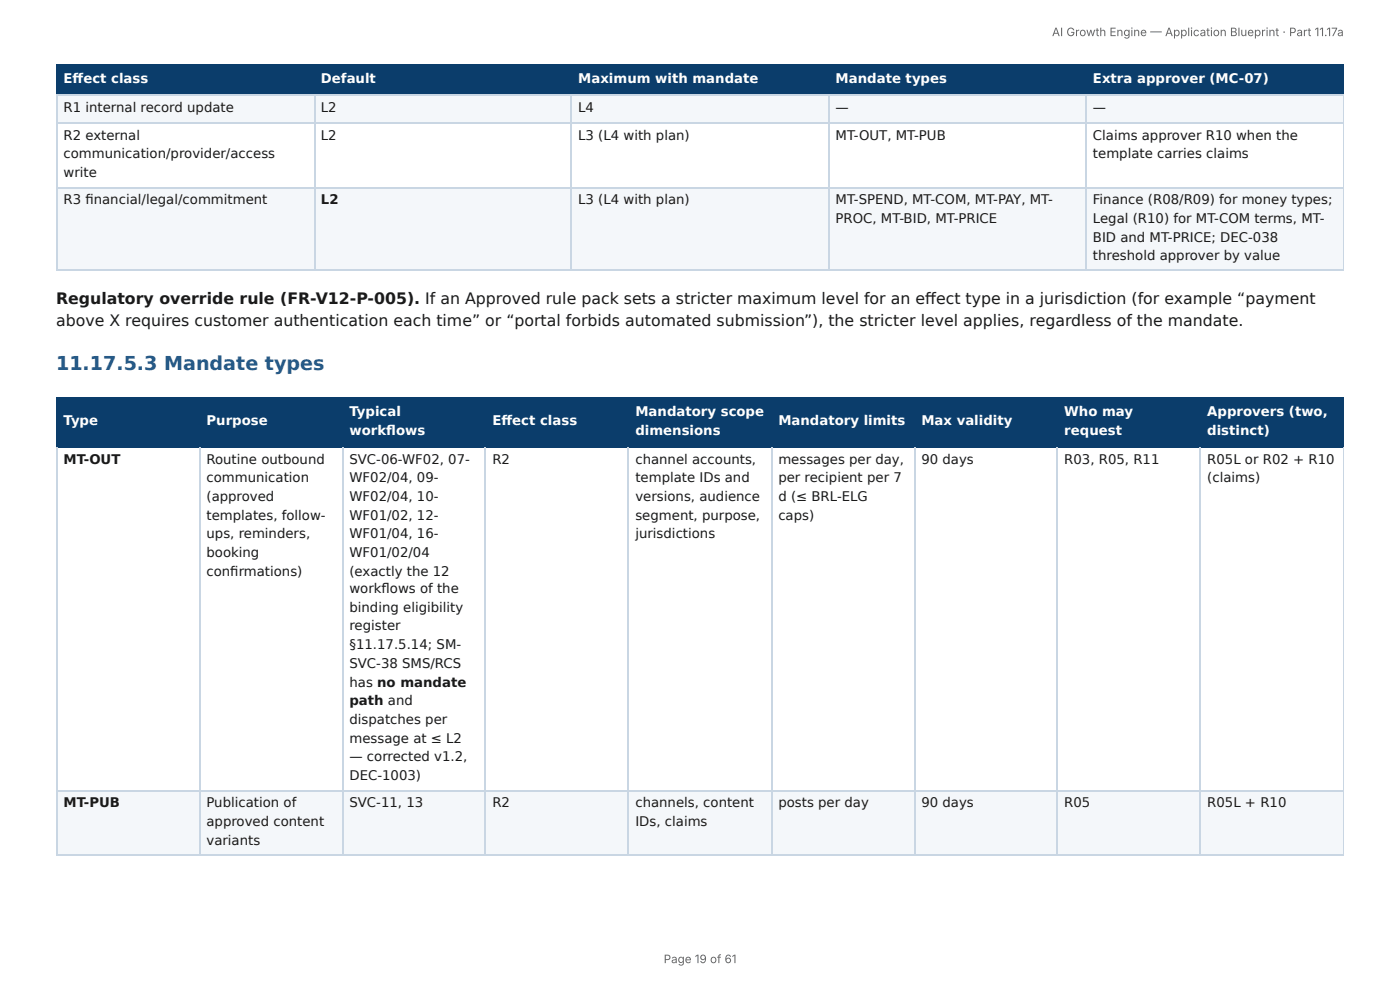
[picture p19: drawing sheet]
<svg xmlns="http://www.w3.org/2000/svg" width="297mm" height="210mm" viewBox="0 0 297 210" stroke-linecap="round" stroke-linejoin="round" font-family="sans-serif">
<defs><g id="words">
<text font-size="4.1" fill="#1f5a8c" x="11.9" y="78.6">11.17.5.3 Mandate types</text>
<g font-size="3.3" fill="#1a1a1a">
<text x="11.9" y="64.6">Regulatory override rule (FR-V12-P-005). If an Approved rule pack sets a stricter maximum level for an eff ect type in a jurisdiction (for example “payment</text>
<text x="11.9" y="69.3">above X requires customer authentication each time” or “portal forbids automated submission”), the stricter level applies, regardless of the mandate.</text>
</g>
<g font-size="2.8" fill="#fff">
<text x="13.5" y="17.7">Eff ect class</text>
<text x="68.2" y="17.7">Default</text>
<text x="122.8" y="17.7">Maximum with mandate</text>
<text x="177.5" y="17.7">Mandate types</text>
<text x="232.1" y="17.7">Extra approver (MC-07)</text>
<text x="74.2" y="88.4">Typical</text>
<text x="135" y="88.4">Mandatory scope</text>
<text x="226" y="88.4">Who may</text>
<text x="256.4" y="88.4">Approvers (two,</text>
<text x="13.5" y="90.2">Type</text>
<text x="43.9" y="90.2">Purpose</text>
<text x="74.2" y="92.3">workfl ows</text>
<text x="104.6" y="90.2">Eff ect class</text>
<text x="135" y="92.3">dimensions</text>
<text x="165.3" y="90.2">Mandatory limits</text>
<text x="195.7" y="90.2">Max validity</text>
<text x="226" y="92.3">request</text>
<text x="256.4" y="92.3">distinct)</text>
</g>
<g font-size="2.8" fill="#1a1a1a">
<text x="13.5" y="23.8">R1 internal record update</text>
<text x="68.2" y="23.8">L2</text>
<text x="122.8" y="23.8">L4</text>
<text x="177.5" y="23.8">—</text>
<text x="232.1" y="23.8">—</text>
<text x="13.5" y="29.6">R2 external</text>
<text x="68.2" y="29.6">L2</text>
<text x="122.8" y="29.6">L3 (L4 with plan)</text>
<text x="177.5" y="29.6">MT-OUT, MT-PUB</text>
<text x="232.1" y="29.6">Claims approver R10 when the</text>
<text x="13.5" y="33.6">communication/provider/access</text>
<text x="232.1" y="33.6">template carries claims</text>
<text x="13.5" y="37.6">write</text>
<text x="13.5" y="43.4">R3 fi nancial/legal/commitment</text>
<text x="68.2" y="43.4">L2</text>
<text x="122.8" y="43.4">L3 (L4 with plan)</text>
<text x="177.5" y="43.4">MT-SPEND, MT-COM, MT-PAY, MT-</text>
<text x="177.5" y="47.4">PROC, MT-BID, MT-PRICE</text>
<text x="232.1" y="43.4">Finance (R08/R09) for money types;</text>
<text x="232.1" y="47.4">Legal (R10) for MT-COM terms, MT-</text>
<text x="232.1" y="51.3">BID and MT-PRICE; DEC-038</text>
<text x="232.1" y="55.3">threshold approver by value</text>
<text x="13.5" y="98.4">MT-OUT</text>
<text x="43.9" y="98.4">Routine outbound</text>
<text x="74.2" y="98.4">SVC-06-WF02, 07-</text>
<text x="104.6" y="98.4">R2</text>
<text x="135" y="98.4">channel accounts,</text>
<text x="165.3" y="98.4">messages per day,</text>
<text x="195.7" y="98.4">90 days</text>
<text x="226" y="98.4">R03, R05, R11</text>
<text x="256.4" y="98.4">R05L or R02 + R10</text>
<text x="43.9" y="102.4">communication</text>
<text x="43.9" y="106.4">(approved</text>
<text x="74.2" y="102.4">WF02/04, 09-</text>
<text x="74.2" y="106.4">WF02/04, 10-</text>
<text x="135" y="102.4">template IDs and</text>
<text x="135" y="106.4">versions, audience</text>
<text x="165.3" y="102.4">per recipient per 7</text>
<text x="165.3" y="106.4">d (≤ BRL-ELG</text>
<text x="256.4" y="102.4">(claims)</text>
<text x="43.9" y="110.3">templates, follow-</text>
<text x="74.2" y="110.3">WF01/02, 12-</text>
<text x="135" y="110.3">segment, purpose,</text>
<text x="165.3" y="110.3">caps)</text>
<text x="43.9" y="114.3">ups, reminders,</text>
<text x="43.9" y="118.3">booking</text>
<text x="74.2" y="114.3">WF01/04, 16-</text>
<text x="74.2" y="118.3">WF01/02/04</text>
<text x="135" y="114.3">jurisdictions</text>
<text x="43.9" y="122.2">confi rmations)</text>
<text x="74.2" y="122.2">(exactly the 12</text>
<text x="74.2" y="125.9">workfl ows of the</text>
<text x="74.2" y="129.9">binding eligibility</text>
<text x="74.2" y="133.9">register</text>
<text x="74.2" y="137.8">§11.17.5.14; SM-</text>
<text x="74.2" y="141.8">SVC-38 SMS/RCS</text>
<text x="74.2" y="145.8">has no mandate</text>
<text x="74.2" y="149.8">path and</text>
<text x="74.2" y="153.7">dispatches per</text>
<text x="74.2" y="157.7">message at ≤ L2</text>
<text x="74.2" y="161.7">— corrected v1.2,</text>
<text x="74.2" y="165.6">DEC-1003)</text>
<text x="13.5" y="171.5">MT-PUB</text>
<text x="43.9" y="171.5">Publication of</text>
<text x="74.2" y="171.5">SVC-11, 13</text>
<text x="104.6" y="171.5">R2</text>
<text x="135" y="171.5">channels, content</text>
<text x="165.3" y="171.5">posts per day</text>
<text x="195.7" y="171.5">90 days</text>
<text x="226" y="171.5">R05</text>
<text x="256.4" y="171.5">R05L + R10</text>
<text x="43.9" y="175.4">approved content</text>
<text x="43.9" y="179.4">variants</text>
<text x="135" y="175.4">IDs, claims</text>
</g>
<g font-size="2.5" fill="#666">
<text x="223.4" y="7.7">AI Growth Engine — Application Blueprint · Part 11.17a</text>
<text x="141" y="204.5">Page 19 of 61</text>
</g>
</g></defs>
<g fill="#0b3d6b">
<path d="M12.2 14h54.5v6.1h-54.5z"/>
<path d="M66.7 14h54.7v6.1h-54.7z"/>
<path d="M121.4 14h54.5v6.1h-54.5z"/>
<path d="M175.9 14h54.8v6.1h-54.8z"/>
<path d="M230.7 14h54.7v6.1h-54.7z"/>
</g>
<g fill="#f4f7fa">
<path d="M12.2 20.1h54.5v5.8h-54.5z"/>
<path d="M66.7 20.1h54.7v5.8h-54.7z"/>
<path d="M121.4 20.1h54.5v5.8h-54.5z"/>
<path d="M175.9 20.1h54.8v5.8h-54.8z"/>
<path d="M230.7 20.1h54.7v5.8h-54.7z"/>
<path d="M12.2 39.7h54.5v17.7h-54.5z"/>
<path d="M66.7 39.7h54.7v17.7h-54.7z"/>
<path d="M121.4 39.7h54.5v17.7h-54.5z"/>
<path d="M175.9 39.7h54.8v17.7h-54.8z"/>
<path d="M230.7 39.7h54.7v17.7h-54.7z"/>
</g>
<path d="M11.9 13.9h273.5M12 13.8v6.6M66.8 13.8v6.6M121.3 13.8v6.6M176.1 13.8v6.6M230.6 13.8v6.6M11.9 20.2h273.5" fill="none" stroke="#0b3d6b" stroke-width=".26"/>
<path d="M285.3 13.8v6.6" fill="none" stroke="#0b3d6b" stroke-width=".21"/>
<path d="M11.9 20.2h273.5M11.9 26.1h273.5M11.9 39.8h273.5M12 20.4v37M66.8 20.4v37M121.3 20.4v37M176.1 20.4v37M230.6 20.4v37M11.9 57.3h273.5" fill="none" stroke="#c9d6e3" stroke-width=".26"/>
<path d="M285.3 20.4v37" fill="none" stroke="#c9d6e3" stroke-width=".21"/>
<g fill="#0b3d6b">
<path d="M12.2 84.7h30.1v10h-30.1z"/>
<path d="M42.3 84.7h30.5v10h-30.5z"/>
<path d="M72.8 84.7h30.4v10h-30.4z"/>
<path d="M103.2 84.7h30.4v10h-30.4z"/>
<path d="M133.6 84.7h30.2v10h-30.2z"/>
<path d="M163.8 84.7h30.4v10h-30.4z"/>
<path d="M194.2 84.7h30.4v10h-30.4z"/>
<path d="M224.6 84.7h30.5v10h-30.5z"/>
<path d="M255.1 84.7h30.3v10h-30.3z"/>
</g>
<g fill="#f4f7fa">
<path d="M12.2 167.7h30.1v13.8h-30.1z"/>
<path d="M42.3 167.7h30.5v13.8h-30.5z"/>
<path d="M72.8 167.7h30.4v13.8h-30.4z"/>
<path d="M103.2 167.7h30.4v13.8h-30.4z"/>
<path d="M133.6 167.7h30.2v13.8h-30.2z"/>
<path d="M163.8 167.7h30.4v13.8h-30.4z"/>
<path d="M194.2 167.7h30.4v13.8h-30.4z"/>
<path d="M224.6 167.7h30.5v13.8h-30.5z"/>
<path d="M255.1 167.7h30.3v13.8h-30.3z"/>
</g>
<path d="M11.9 84.5h273.5M11.9 94.9h273.5M12 84.4v10.6M42.5 84.4v10.6M72.9 84.4v10.6M103.1 84.4v10.6M133.5 84.4v10.6M163.9 84.4v10.6M194.3 84.4v10.6M224.5 84.4v10.6M254.9 84.4v10.6" fill="none" stroke="#0b3d6b" stroke-width=".26"/>
<path d="M285.3 84.4v10.6" fill="none" stroke="#0b3d6b" stroke-width=".21"/>
<path d="M12 95v86.5M42.5 95v86.5M72.9 95v86.5M103.1 95v86.5M133.5 95v86.5M163.9 95v86.5M194.3 95v86.5M224.5 95v86.5M254.9 95v86.5M11.9 167.9h273.5M11.9 181.6h273.5" fill="none" stroke="#c9d6e3" stroke-width=".26"/>
<path d="M285.3 95v86.5" fill="none" stroke="#c9d6e3" stroke-width=".21"/>
<use href="#words"/>
</svg>
